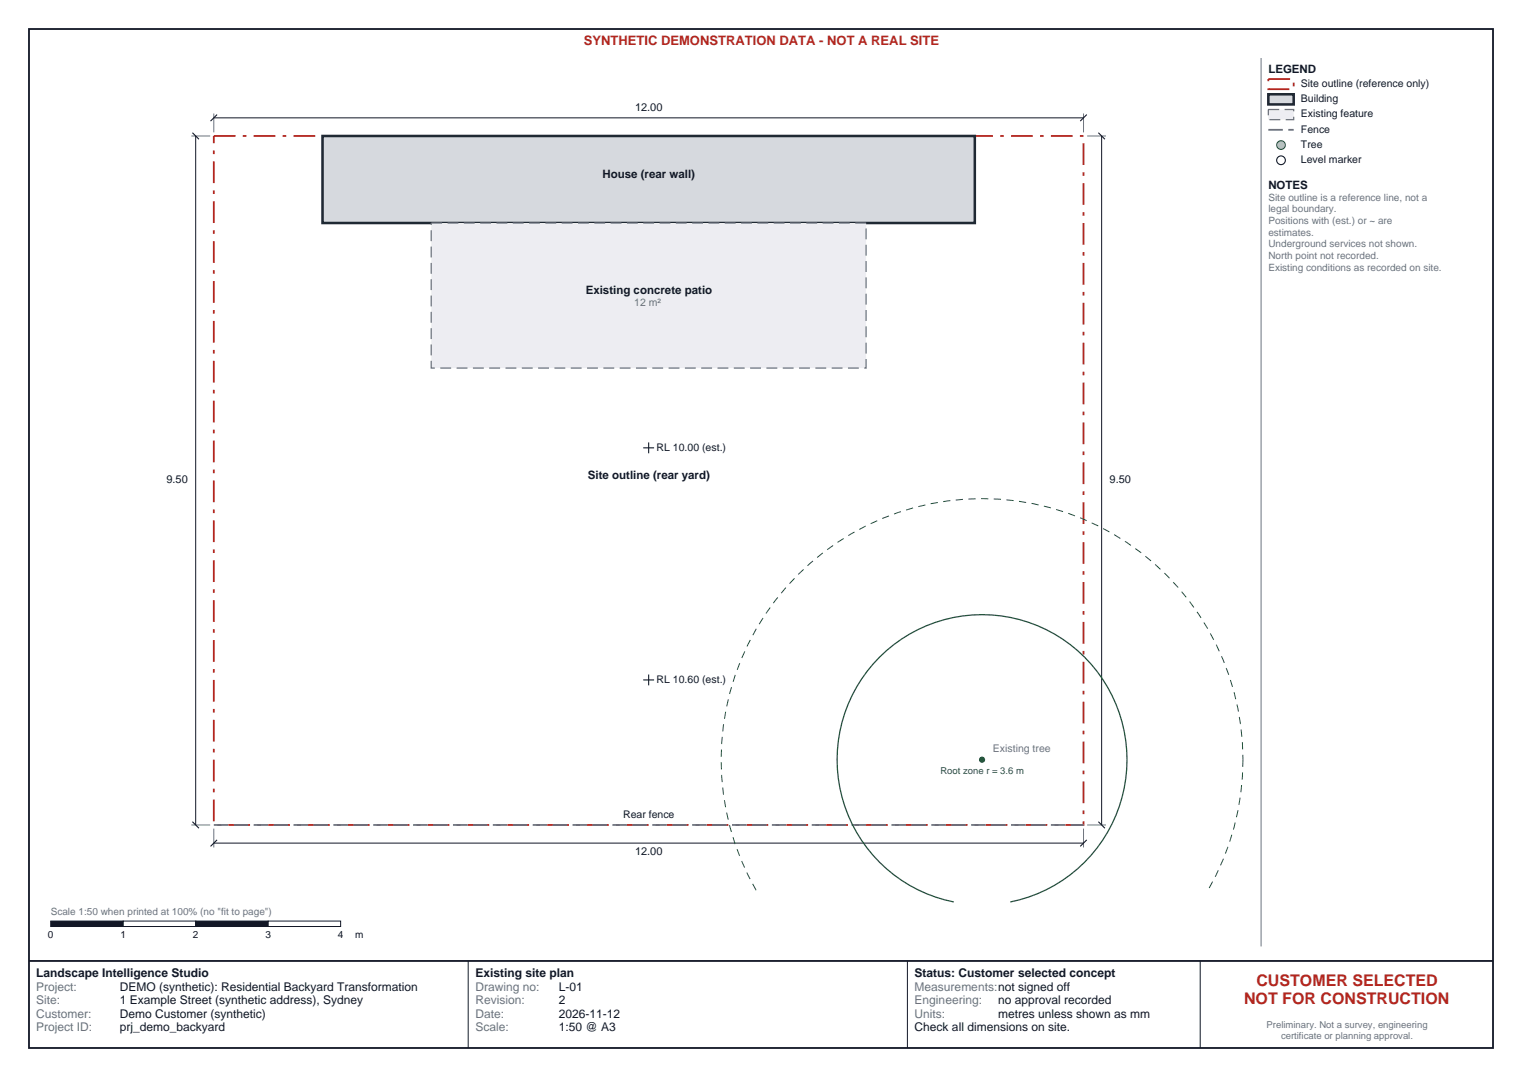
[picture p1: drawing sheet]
<svg xmlns="http://www.w3.org/2000/svg" width="420mm" height="297mm" viewBox="0 0 420 297" stroke-linecap="round" stroke-linejoin="round" font-family="sans-serif">
<defs><g id="words">
<g font-size="4.4" fill="#b3261e">
<text x="346.7" y="272">CUSTOMER SELECTED</text>
<text x="343.3" y="276.8">NOT FOR CONSTRUCTION</text>
</g>
<text font-size="3.6" fill="#b3261e" x="161.1" y="12.5">SYNTHETIC DEMONSTRATION DATA - NOT A REAL SITE</text>
<g font-size="3.3" fill="#111827">
<text x="10" y="269.5">Landscape Intelligence Studio</text>
<text x="131.2" y="269.5">Existing site plan</text>
<text x="252.4" y="269.5">Status: Customer selected concept</text>
<text x="33" y="273.2">DEMO (synthetic): Residential Backyard Transformation</text>
<text x="154.2" y="273.2">L-01</text>
<text x="33" y="276.9">1 Example Street (synthetic address), Sydney</text>
<text x="33" y="280.7">Demo Customer (synthetic)</text>
<text x="154.2" y="276.9">2</text>
<text x="154.2" y="280.7">2026-11-12</text>
<text x="275.4" y="276.9">no approval recorded</text>
<text x="275.4" y="280.7">metres unless shown as mm</text>
<text x="33" y="284.4">prj_demo_backyard</text>
<text x="154.2" y="284.4">1:50 @ A3</text>
<text x="252.4" y="284.4">Check all dimensions on site.</text>
</g>
<g font-size="3.3" fill="#6b7280">
<text x="10" y="273.2">Project:</text>
<text x="131.2" y="273.2">Drawing no:</text>
<text x="252.4" y="273.2">Measurements:not signed off</text>
<text x="10" y="276.9">Site:</text>
<text x="10" y="280.7">Customer:</text>
<text x="131.2" y="276.9">Revision:</text>
<text x="131.2" y="280.7">Date:</text>
<text x="252.4" y="276.9">Engineering:</text>
<text x="252.4" y="280.7">Units:</text>
<text x="10" y="284.4">Project ID:</text>
<text x="131.2" y="284.4">Scale:</text>
</g>
<g font-size="3.2" fill="#111827">
<text x="350" y="20">LEGEND</text>
<text x="166.3" y="49">House (rear wall)</text>
<text x="350" y="52.2">NOTES</text>
<text x="161.6" y="81">Existing concrete patio</text>
<text x="162.2" y="132">Site outline (rear yard)</text>
</g>
<g font-size="3" fill="#111827">
<text x="175.2" y="30.7">12.00</text>
<text x="45.9" y="133.3">9.50</text>
<text x="306.2" y="133.3">9.50</text>
<text x="175.2" y="235.9">12.00</text>
</g>
<g font-size="2.9" fill="#111827">
<text x="359" y="24">Site outline (reference only)</text>
<text x="359" y="28.2">Building</text>
<text x="359" y="32.4">Existing feature</text>
<text x="359" y="36.6">Fence</text>
<text x="359" y="40.8">Tree</text>
<text x="359" y="45">Level marker</text>
<text x="181.2" y="124.3">RL 10.00 (est.)</text>
<text x="181.2" y="188.3">RL 10.60 (est.)</text>
<text x="172" y="225.5">Rear fence</text>
</g>
<g font-size="2.9" fill="#6b7280">
<text x="175" y="84.5">12 m²</text>
<text x="274" y="207.5">Existing tree</text>
</g>
<g font-size="2.8" fill="#6b7280">
<text x="350" y="55.4">Site outline is a reference line, not a</text>
<text x="350" y="58.6">legal boundary.</text>
<text x="350" y="61.8">Positions with (est.) or ~ are</text>
<text x="350" y="65">estimates.</text>
<text x="350" y="68.2">Underground services not shown.</text>
<text x="350" y="71.4">North point not recorded.</text>
<text x="350" y="74.6">Existing conditions as recorded on site.</text>
<text x="14" y="252.2">Scale 1:50 when printed at 100% (no &quot;fit to page&quot;)</text>
</g>
<g font-size="2.8" fill="#111827">
<text x="13.2" y="258.6">0</text>
<text x="33.2" y="258.6">1</text>
<text x="53.2" y="258.6">2</text>
<text x="73.2" y="258.6">3</text>
<text x="93.2" y="258.6">4</text>
<text x="98" y="258.6">m</text>
</g>
<text font-size="2.6" fill="#22633a" x="259.5" y="213.5">Root zone r = 3.6 m</text>
<g font-size="2.6" fill="#6b7280">
<text x="349.5" y="283.5">Preliminary. Not a survey, engineering</text>
<text x="353.5" y="286.4">certificate or planning approval.</text>
</g>
</g></defs>
<path d="M8 8h404v281h-404zM8 265h404" fill="none" stroke="#121726" stroke-width=".5"/>
<path d="M54 37.5v190M59 32.5h240M304 37.5v190M59 232.5h240M129.2 265v24M250.4 265v24M331.2 265v24" fill="none" stroke="#121726" stroke-width=".28"/>
<path d="M59 37.5h240v190h-240z" fill="none" stroke="#b3261f" stroke-width=".5" stroke-dasharray="6 2 1 2" stroke-linecap="butt"/>
<path d="M52.8 37.5h5.2M59 31.3v5.2M299 31.3v5.2M300 37.5h5.2M52.8 227.5h5.2M59 228.5v5.2M299 228.5v5.2M300 227.5h5.2" fill="none" stroke="#6b7380" stroke-width=".28"/>
<path d="M53.1 36.6l1.8 1.8M59.9 31.6l-1.8 1.8M299.9 31.6l-1.8 1.8M303.1 36.6l1.8 1.8M53.1 226.6l1.8 1.8M59.9 231.6l-1.8 1.8M299.9 231.6l-1.8 1.8M303.1 226.6l1.8 1.8" fill="none" stroke="#121726" stroke-width=".3"/>
<path d="M89 37.5h180v24h-180z" fill="#d6d9de" stroke="#1f2933" stroke-width=".7" stroke-linecap="butt"/>
<path d="M119 61.5h120v40h-120z" fill="#ededf2" stroke="#6b7380" stroke-width=".35" stroke-dasharray="3 1.5" stroke-linecap="butt"/>
<path d="M59 227.5h240" fill="none" stroke="#6b7380" stroke-width=".5" stroke-dasharray="4 1.5" stroke-linecap="butt"/>
<path d="M263.2 248.7a40 40 0 0 1-25.5-61.4 40 40 0 0 1 66.6 0 40 40 0 0 1-25.5 61.4" fill="none" stroke="#21633b" stroke-width=".35"/>
<circle cx="271" cy="209.5" r=".7" fill="#21633b" stroke="#21633b" stroke-width=".3"/>
<path d="M343 209.5a72 72 0 0 1-9.6 36M208.6 245.5a72 72 0 0 1 43.8-105.5 72 72 0 0 1 90.6 69.5" fill="none" stroke="#21633b" stroke-width=".28" stroke-dasharray="2 1.5" stroke-linecap="butt"/>
<path d="M177.5 123.5h3M179 122v3M177.5 187.5h3M179 186v3" fill="none" stroke="#121726" stroke-width=".3"/>
<path d="M14 254h20v1.5h-20z" fill="#121726" stroke="#121726" stroke-width=".28"/>
<path d="M34 254h20v1.5h-20z" fill="#fff" stroke="#121726" stroke-width=".28"/>
<path d="M54 254h20v1.5h-20z" fill="#121726" stroke="#121726" stroke-width=".28"/>
<path d="M74 254h20v1.5h-20z" fill="#fff" stroke="#121726" stroke-width=".28"/>
<path d="M348 16v245" fill="none" stroke="#6b7380" stroke-width=".28"/>
<path d="M350 21.8h7v2.8h-7z" fill="none" stroke="#b3261f" stroke-width=".5" stroke-dasharray="6 2 1 2" stroke-linecap="butt"/>
<path d="M350 26h7v2.8h-7z" fill="#d6d9de" stroke="#1f2933" stroke-width=".7" stroke-linecap="butt"/>
<path d="M350 30.2h7v2.8h-7z" fill="#ededf2" stroke="#6b7380" stroke-width=".35" stroke-dasharray="3 1.5" stroke-linecap="butt"/>
<path d="M350 35.8h7" fill="none" stroke="#6b7380" stroke-width=".5" stroke-dasharray="4 1.5" stroke-linecap="butt"/>
<circle cx="353.5" cy="40" r="1.2" fill="#badbb5" stroke="#21633b" stroke-width=".3"/>
<circle cx="353.5" cy="44.2" r="1.2" fill="none" stroke="#121726" stroke-width=".3"/>
<use href="#words"/>
</svg>
